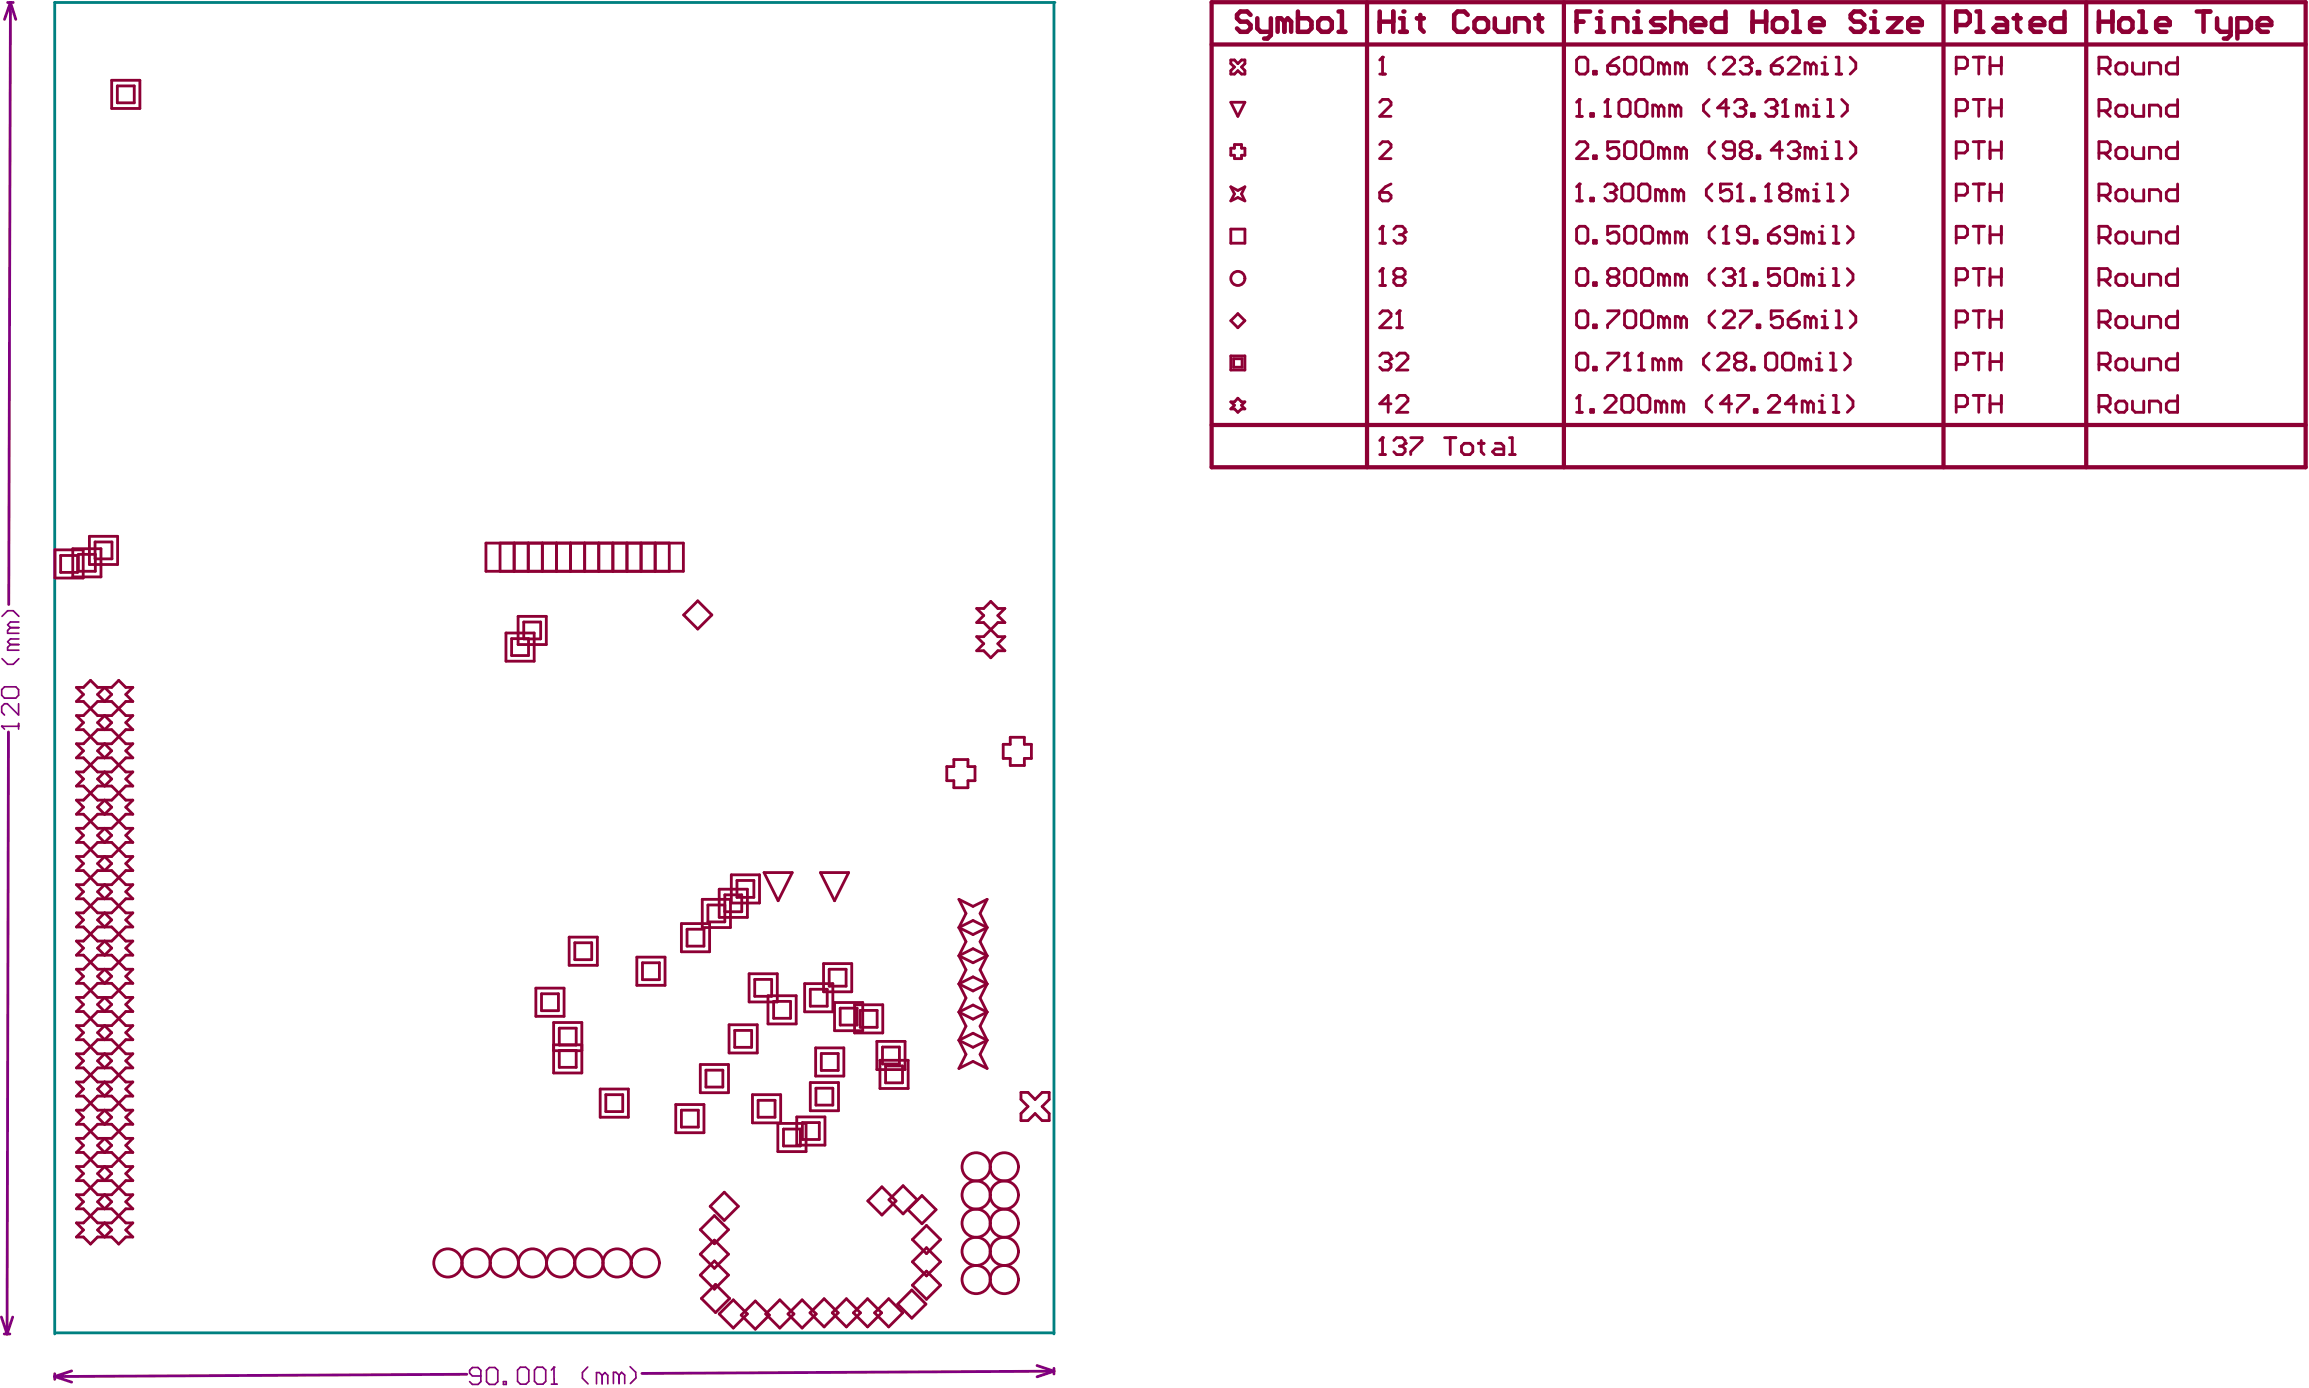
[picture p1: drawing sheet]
<svg xmlns="http://www.w3.org/2000/svg" width="693mm" height="416mm" viewBox="0 0 693 416" stroke-linecap="round" stroke-linejoin="round" font-family="sans-serif">
<circle cx="316.1" cy=".7" r=".42" fill="#008080"/>
<path d="M16.7 399.7h299.4M16.4 400.1v-399.4h299.7v399.4" fill="none" stroke="#008080" stroke-width=".85"/>
<g fill="none" stroke="#800080" stroke-width=".85">
<path d="M2.3 .7h1.7M3.1 .7l-1.7 5.1M3.1 .7l1.6 5.1M3.1 .7l-.5 180.6M2.5 219.5l-.4 180.6M.4 395l1.7 5.1M3.8 395l-1.7 5.1M1.3 400.1h1.7M16.4 412v1.7M16.4 412.8l5.1 1.7M21.5 411.1l-5.1 1.7M140 412.2l-123.6 .6"/>
<path d="M311 409.5l5.1 1.7M316.1 410.4v1.7M316.1 411.2l-5.1 1.7M316.1 411.2l-123.6 .7"/>
</g>
<path d="M.5 217.8h5.1M5.6 217v1.7" fill="none" stroke="#800080" stroke-width=".51"/>
<circle cx=".5" cy="217.8" r=".25" fill="#800080"/>
<g fill="none" stroke="#800080" stroke-width=".51">
<path d="M.6 197.5l1.7 1.7h1.7l1.7-1.7M.6 184.9l1.7-1.7h1.7l1.7 1.7M3.1 193.3l-.8 .9v.8h3.4M3.1 188.2l-.8 .9v.8h3.4M3.1 193.3h2.6M3.1 188.2h2.6M5.7 191.6h-2.6l-.8 .9 .8 .8M5.7 186.5h-2.6l-.8 .9 .8 .8M.5 217.8l.9 .9M.5 206.8l.9-.8h3.3l.9 .8v1.7l-.9 .9h-3.3l-.9-.9zM5.6 211.1v3.3l-3.4-3.3h-.8l-.9 .8v1.7l.9 .8M144.2 412.7h-2.5l-.9-.9v-.8l.9-.9h1.7l.8 .9v3.4l-.8 .8h-1.7l-.9-.8"/>
<path d="M145.9 411l.9-.9h1.6l.9 .9v3.4l-.9 .8h-1.6l-.9-.8zM151 414.4h.8v.8h-.8zM155.2 410.9l.9-.9h1.6l.9 .9v3.4l-.8 .8h-1.7l-.9-.8zM161.1 410h1.6l1 .9v3.4l-.9 .8h-1.7l-.8-.8v-3.4zM165.4 415.1h1.7M166.1 410l.1 5.1"/>
</g>
<circle cx="166.1" cy="410" r=".25" fill="#800080"/>
<path d="M166.1 410l-.7 .9M176.3 410l-1.6 1.7v1.6l1.7 1.7M180.6 412.5l-.9-.8h-.8v3.3M180.6 412.5v2.5M180.6 412.5l.8-.8 .9 .8v2.5M185.7 412.4l-1-.8h-.7v3.4M185.7 412.4v2.6M185.7 412.4l.7-.8 1 .8v2.6M189 409.9l1.7 1.7v1.7l-1.6 1.7" fill="none" stroke="#800080" stroke-width=".51"/>
<g fill="none" stroke="#8d0034" stroke-width=".85">
<path d="M369.1 18h1.1l1.1 1.1 1.1-1.1h1v1.1l-1 1 1 1.1v1h-1l-1.1-1-1.1 1h-1.1v-1l1.1-1.1-1.1-1zM414.6 17.1v5.1M33.5 24.1h8.5v8.4h-8.5zM35.2 25.8h5.1v5h-5.1zM369.1 30.7h4.3l-2.1 4.2zM413.8 22.2h1.7M413.8 30.7l.8-.9h1.7l.9 .9v.8l-3.4 3.4h3.4M369.1 44.4h1.1v-1h2.2v1h1v2.2h-1v1h-2.2v-1h-1.1zM369.1 56l2.2 1.1 2.1-1.1-1 2.1 1 2.2-2.1-1.1-2.2 1.1 1.1-2.2zM413.8 43.4l.8-.9h1.7l.9 .9v.8l-3.4 3.4h3.4M413.8 57.7h2.5l.9 .9v.8l-.9 .9h-1.7l-.8-.9zM417.2 55.2l-1.7 .8-1.7 1.7"/>
<path d="M369.1 68.7h4.3v4.2h-4.3zM369.1 96.2l2.2-2.1 2.1 2.1-2.1 2.1zM369.1 106.7h4.3v4.3h-4.3zM370 107.6h2.5v2.5h-2.5zM369.1 120.5h1.1l1.1-1.1 1.1 1.1h1l-1 1 1 1.1h-1l-1.1 1.1-1.1-1.1h-1.1l1.1-1.1zM16.5 164.9h8.5v8.5h-8.5zM18.2 166.6h5.1v5.1h-5.1zM21.8 164.6h8.5v8.4h-8.5zM23.5 166.3h5.1v5h-5.1zM26.8 160.8h8.5v8.5h-8.5zM28.5 162.5h5.1v5.1h-5.1zM145.7 162.9h59.3v8.4h-59.3z"/>
<path d="M150 162.9v8.4M154.2 162.9v8.4M158.4 162.9v8.4M162.7 162.9v8.4M166.9 162.9v8.4M171.1 162.9v8.4M175.3 162.9v8.4M179.6 162.9v8.4M183.8 162.9v8.4M188 162.9v8.4M192.3 162.9v8.4M196.5 162.9v8.4"/>
<path d="M200.7 162.9v8.4M151.7 189.8h8.5v8.5h-8.5zM153.4 191.5h5.1v5.1h-5.1zM155.4 184.9h8.4v8.4h-8.4zM157.1 186.5h5.1v5.1h-5.1zM205 184.4l4.3-4.2 4.2 4.2-4.2 4.3zM292.9 182.5l2.1 2.1-2.1 2.1h2.1l4.3 4.2h2.1l-2.1 2.2 2.1 2.1h-2.1l-2.1 2.1-2.2-2.1h-2.1l2.1-2.1-2.1-2.2h2.1l4.3-4.2h2.1l-2.1-2.1 2.1-2.1h-2.1l-2.1-2.1-2.2 2.1zM22.9 214.6h2.1l4.3-4.2h4.2l4.2 4.2h2.1l-2.1 2.1 2.1 2.1h-2.1l-4.2 4.3h-4.2l-4.3-4.3h-2.1l2.1-2.1zM22.9 206.2h2.1l2.2-2.2 2.1 2.2h4.2l2.1-2.2 2.1 2.2h2.1l-2.1 2.1 2.1 2.1h-2.1l-4.2 4.2h-4.2l-4.3-4.2h-2.1l2.1-2.1zM29.3 208.3l2.1-2.1 2.1 2.1-2.1 2.1zM29.3 216.7l2.1-2.1 2.1 2.1-2.1 2.1zM22.9 240h2.1l4.3-4.3h4.2l4.2 4.3h2.1l-2.1 2.1 2.1 2.1h-2.1l-4.2 4.2h-4.2l-4.3-4.2h-2.1l2.1-2.1z"/>
<path d="M22.9 231.5h2.1l4.3-4.2h4.2l4.2 4.2h2.1l-2.1 2.1 2.1 2.1h-2.1l-4.2 4.3h-4.2l-4.3-4.3h-2.1l2.1-2.1zM22.9 223.1h2.1l4.3-4.3h4.2l4.2 4.3h2.1l-2.1 2.1 2.1 2.1h-2.1l-4.2 4.2h-4.2l-4.3-4.2h-2.1l2.1-2.1zM29.3 233.6l2.1-2.1 2.1 2.1-2.1 2.1zM29.3 225.2l2.1-2.1 2.1 2.1-2.1 2.1zM284 229.9h2.1v-2.1h4.2v2.1h2.1v4.2h-2.1v2.2h-4.2v-2.2h-2.1zM300.9 223.2h2.1v-2.1h4.2v2.1h2.1v4.3h-2.1v2.1h-4.2v-2.1h-2.1zM22.9 256.9h2.1l4.3-4.2h4.2l4.2 4.2h2.1l-2.1 2.1 2.1 2.1h-2.1l-4.2 4.2h-4.2l-4.3-4.2h-2.1l2.1-2.1zM22.9 248.4h2.1l4.3-4.2h4.2l4.2 4.2h2.1l-2.1 2.1 2.1 2.2h-2.1l-4.2 4.2h-4.2l-4.3-4.2h-2.1l2.1-2.2zM29.3 259l2.1-2.1 2.1 2.1-2.1 2.1zM29.3 242.1l2.1-2.1 2.1 2.1-2.1 2.1zM29.3 250.5l2.1-2.1 2.1 2.1-2.1 2.2zM22.9 273.8h2.1l4.3-4.2h4.2l4.2 4.2h2.1l-2.1 2.1 2.1 2.1h-2.1l-4.2 4.2h-4.2l-4.3-4.2h-2.1l2.1-2.1z"/>
<path d="M22.9 265.3h2.1l4.3-4.2h4.2l4.2 4.2h2.1l-2.1 2.1 2.1 2.2h-2.1l-4.2 4.2h-4.2l-4.3-4.2h-2.1l2.1-2.2zM29.3 275.9l2.1-2.1 2.1 2.1-2.1 2.1zM29.3 267.4l2.1-2.1 2.1 2.1-2.1 2.2zM204.4 277h8.4v8.4h-8.4zM206.1 278.7h5v5.1h-5zM210.6 269.7h8.5v8.5h-8.5zM215.7 266.7h8.5v8.4h-8.5zM217.4 271.4h-5.1v5.1h5.1v-8.1h5.1v5h-5.1M219.3 262.4h8.5v8.4h-8.5zM221 264.1h5.1v5h-5.1zM229.1 261.7h8.5l-4.2 8.4zM246.1 261.7h8.4l-4.2 8.4z"/>
<path d="M287.6 278.2l2.1-4.2-2.1-4.3 4.2 2.1 4.3-2.1-2.2 4.3 2.2 4.2M287.6 278.2l2.1 4.2-2.1 4.2M287.6 278.2l4.2 2.1 4.3-2.1M287.6 278.2l4.2-2.1 4.3 2.1M296.1 278.2l-2.2 4.2 2.2 4.2M22.9 299.1h2.1l4.3-4.2h4.2l4.2 4.2h2.1l-2.1 2.2 2.1 2.1h-2.1l-4.2 4.2h-4.2l-4.3-4.2h-2.1l2.1-2.1zM22.9 290.7h2.1l4.3-4.2h4.2l4.2 4.2h2.1l-2.1 2.1 2.1 2.1h-2.1l-4.2 4.2h-4.2l-4.3-4.2h-2.1l2.1-2.1zM22.9 282.2h2.1l4.3-4.2h4.2l4.2 4.2h2.1l-2.1 2.2 2.1 2.1h-2.1l-4.2 4.2h-4.2l-4.3-4.2h-2.1l2.1-2.1zM29.3 292.8l2.1-2.1 2.1 2.1-2.1 2.1zM29.3 284.4l2.1-2.2 2.1 2.2-2.1 2.1zM160.7 296.4h8.5v8.4h-8.5zM162.4 298h5.1v5.1h-5.1z"/>
<path d="M170.7 281.1h8.5v8.4h-8.5zM172.4 282.7h5.1v5.1h-5.1zM191 287.1h8.5v8.4h-8.5zM192.7 288.7h5.1v5.1h-5.1zM224.7 292h8.4v8.5h-8.4zM226.4 293.7h5v5.1h-5zM230.3 298.6h8.5v8.5h-8.5zM241.3 295h8.5v8.5h-8.5zM243 296.7h5.1v5.1h-5.1zM247 289h8.5v8.5h-8.5zM248.7 290.7h5.1v5.1h-5.1zM287.6 286.6l4.2-2.1 4.3 2.1"/>
<path d="M287.6 295.1l2.1 4.2-2.1 4.2M287.6 286.6l2.1 4.3-2.1 4.2M287.6 295.1l4.2 2.1 4.3-2.1M287.6 295.1l4.2-2.1 4.3 2.1M287.6 286.6l4.2 2.1 4.3-2.1M296.1 286.6l-2.2 4.3 2.2 4.2M296.1 295.1l-2.2 4.2 2.2 4.2M22.9 316.1h2.1l4.3-4.3h4.2l4.2 4.3h2.1l-2.1 2.1 2.1 2.1h-2.1l-4.2 4.2h-4.2l-4.3-4.2h-2.1l2.1-2.1zM22.9 307.6h2.1l4.3-4.2h4.2l4.2 4.2h2.1l-2.1 2.1 2.1 2.1h-2.1l-4.2 4.3h-4.2l-4.3-4.3h-2.1l2.1-2.1zM29.3 309.7l2.1-2.1 2.1 2.1-2.1 2.1zM29.3 301.3l2.1-2.2 2.1 2.2-2.1 2.1zM29.3 318.2l2.1-2.1 2.1 2.1-2.1 2.1z"/>
<path d="M166 306.7h8.5v15.1h-8.5zM166 315.1h8.5M166 313.3h8.5M167.7 308.4h5.1v5h-5.1zM167.7 315h5.1v5.1h-5.1zM210 319.3h8.5v8.4h-8.5zM218.7 307.3h8.4v8.5h-8.4zM220.3 309h5.1v5.1h-5.1zM232 300.3h5.1v5.1h-5.1zM244.6 314.3h8.5v8.4h-8.5zM246.3 316h5.1v5h-5.1zM250.3 300.7h8.5v8.4h-8.5z"/>
<path d="M252 302.4h5.1v5h-5.1zM256.3 301.3h8.5v8.5h-8.5zM258 303h5.1v5.1h-5.1zM263 312.3h8.4v8.5h-8.4zM263.9 318h8.5v8.4h-8.5zM264.7 314h5v5.1h-5zM265.6 319.7h5.1v5.1h-5.1zM287.6 312l2.1 4.2-2.1 4.2 4.2-2.1 4.3 2.1-2.2-4.2 2.2-4.2M287.6 303.5l2.1 4.3-2.1 4.2M287.6 312l4.2 2.1 4.3-2.1M287.6 312l4.2-2.1 4.3 2.1M287.6 303.5l4.2 2.2 4.3-2.2"/>
<path d="M287.6 303.5l4.2-2.1 4.3 2.1M296.1 303.5l-2.2 4.3 2.2 4.2M22.9 333h2.1l4.3-4.3h4.2l4.2 4.3h2.1l-2.1 2.1 2.1 2.1h-2.1l-4.2 4.2h-4.2l-4.3-4.2h-2.1l2.1-2.1zM22.9 324.5h2.1l4.3-4.2h4.2l4.2 4.2h2.1l-2.1 2.1 2.1 2.1h-2.1l-4.2 4.3h-4.2l-4.3-4.3h-2.1l2.1-2.1zM29.3 335.1l2.1-2.1 2.1 2.1-2.1 2.1zM29.3 326.6l2.1-2.1 2.1 2.1-2.1 2.1zM180 326.6h8.5v8.5h-8.5zM181.7 328.3h5.1v5.1h-5.1zM202.7 331.3h8.4v8.4h-8.4zM204.4 333h5v5h-5zM211.7 321h5.1v5h-5.1zM225.7 328.3h8.4v8.5h-8.4z"/>
<path d="M227.4 330h5v5.1h-5zM233.3 336.9h8.4v8.5h-8.4zM235 338.6h5.1v5.1h-5.1zM239 335h8.4v8.4h-8.4zM240.6 336.7h5.1v5h-5.1zM243 324.7h8.5v8.4h-8.5zM244.7 326.4h5.1v5h-5.1zM306.2 327.6h2.1l2.1 2.1 2.1-2.1h2.2v2.1l-2.2 2.2 2.2 2.1v2.1h-2.2l-2.1-2.1-2.1 2.1h-2.1v-2.1l2.1-2.1-2.1-2.2zM22.9 358.3h2.1l4.3-4.2h4.2l4.2 4.2h2.1l-2.1 2.1 2.1 2.1h-2.1l-4.2 4.3h-4.2l-4.3-4.3h-2.1l2.1-2.1zM22.9 349.9h2.1l4.3-4.3h4.2l4.2 4.3h2.1l-2.1 2.1 2.1 2.1h-2.1l-4.2 4.2h-4.2l-4.3-4.2h-2.1l2.1-2.1zM22.9 341.4h2.1l4.3-4.2h4.2l4.2 4.2h2.1l-2.1 2.1 2.1 2.1h-2.1l-4.2 4.3h-4.2l-4.3-4.3h-2.1l2.1-2.1zM29.3 343.5l2.1-2.1 2.1 2.1-2.1 2.1z"/>
<path d="M29.3 352l2.1-2.1 2.1 2.1-2.1 2.1zM266.6 359.8l4.2-4.2 4.3 4.2-4.3 4.3zM22.9 366.8h2.1l4.3-4.3h4.2l4.2 4.3h2.1l-2.1 2.1 2.1 2.1h-2.1l-2.1 2.1-2.1-2.1h-4.2l-2.1 2.1-2.2-2.1h-2.1l2.1-2.1zM29.3 368.9l2.1-2.1 2.1 2.1-2.1 2.1zM29.3 360.4l2.1-2.1 2.1 2.1-2.1 2.1zM210 368.8l4.3-4.2 4.2 4.2-4.2 4.2zM210 376.2l4.3-4.3 4.2 4.3-4.2 4.2zM213 361.8l4.2-4.2 4.2 4.2-4.2 4.2zM260.3 360.2l4.2-4.3 4.2 4.3-4.2 4.2zM272.3 362.8l4.2-4.2 4.2 4.2-4.2 4.2zM273.6 378.4l4.3-4.2 4.2 4.2-4.2 4.3zM273.6 371.8l4.3-4.3 4.2 4.3-4.2 4.2z"/>
<path d="M210 382.4l4.3-4.2 4.2 4.2-4.2 4.2zM210.4 389.4l4.2-4.2 4.2 4.2-4.2 4.3zM215.7 394.1l4.2-4.3 4.3 4.3-4.3 4.2zM222.3 394.4l4.2-4.2 4.3 4.2-4.3 4.2zM229.7 394.1l4.2-4.3 4.2 4.3-4.2 4.2zM236.3 394.1l4.3-4.3 4.2 4.3-4.2 4.2zM242.9 393.7l4.3-4.2 4.2 4.2-4.2 4.3zM249.6 393.7l4.2-4.2 4.3 4.2-4.3 4.3zM256 393.7l4.2-4.2 4.2 4.2-4.2 4.3zM262.3 393.7l4.2-4.2 4.3 4.2-4.3 4.3zM269.2 391.1l4.3-4.2 4.2 4.2-4.2 4.2zM273.6 385.5l4.3-4.3 4.2 4.3-4.2 4.2z"/>
</g>
<path d="M363.4 .7h328.1v139.4h-328.1zM363.4 13.3h328.1M410 .7v139.4M469 .7v139.4M582.9 .7v139.4M625.7 .7v139.4M363.4 127.5h328.1" fill="none" stroke="#8d0034" stroke-width="1.3"/>
<circle cx="414.6" cy="17.1" r=".42" fill="#8d0034"/>
<path d="M414.6 17.1l-.8 .9M413.8 94.1l.8-.9h1.7l.9 .9v.8l-3.4 3.4h3.4M418.9 98.3h1.7M419.7 93.2v5.1" fill="none" stroke="#8d0034" stroke-width=".85"/>
<circle cx="419.7" cy="93.2" r=".42" fill="#8d0034"/>
<path d="M413.8 85.6h1.7M414.6 80.5v5.1M419.7 93.2l-.8 .9" fill="none" stroke="#8d0034" stroke-width=".85"/>
<circle cx="414.6" cy="80.5" r=".42" fill="#8d0034"/>
<path d="M413.8 72.9h1.7M414.6 67.9v5M414.6 80.5l-.8 .9M418.9 83.1l-.9-.9v-.8l.9-.9h1.7l.8 .9v.8l-.8 .9M418.9 83.1l-.9 .8v.9l.9 .8h1.7l.8-.8v-.9l-.8-.8M418.9 83.1h1.7" fill="none" stroke="#8d0034" stroke-width=".85"/>
<circle cx="414.6" cy="67.9" r=".42" fill="#8d0034"/>
<path d="M414.6 67.9l-.8 .8M418 68.7l.9-.8h1.7l.8 .8v.9" fill="none" stroke="#8d0034" stroke-width=".85"/>
<circle cx="421.4" cy="69.6" r=".42" fill="#8d0034"/>
<g fill="none" stroke="#8d0034" stroke-width=".85">
<path d="M591.8 17.1h3.4M593.5 17.1v5.1M596.8 17.1v5.1M596.8 19.7h3.4M600.2 17.1v5.1M586.7 20.5h2.5l.9-.8v-1.7l-.9-.9h-2.5v5.1M586.7 33.2h2.5l.9-.8v-1.7l-.9-.9h-2.5v5.1M591.8 29.8h3.4M593.5 29.8v5.1M596.8 29.8v5.1M596.8 32.4h3.4M600.2 29.8v5.1"/>
<path d="M586.7 45.9h2.5l.9-.9v-1.6l-.9-.9h-2.5v5.1M586.7 58.6h2.5l.9-.9v-1.7l-.9-.8h-2.5v5.1M591.8 55.2h3.4M591.8 42.5h3.4M593.5 42.5v5.1M593.5 55.2v5.1M596.8 42.5v5.1M596.8 55.2v5.1M596.8 57.7h3.4M596.8 45h3.4M600.2 42.5v5.1M600.2 55.2v5.1"/>
<path d="M419.7 70.4h.9M420.6 70.4l.8 .8v.9l-.8 .8h-1.7l-.9-.8M421.4 69.6l-.8 .8M586.7 71.2h2.5l.9-.8v-1.7l-.9-.8h-2.5v5M591.8 67.9h3.4M593.5 67.9v5M596.8 70.4h3.4M596.8 67.9v5M600.2 67.9v5M586.7 83.9h2.5l.9-.8v-1.7l-.9-.9h-2.5v5.1M586.7 96.6h2.5l.9-.8v-1.7l-.9-.9h-2.5v5.1M591.8 93.2h3.4"/>
<path d="M591.8 80.5h3.4M593.5 80.5v5.1M593.5 93.2v5.1M596.8 80.5v5.1M596.8 93.2v5.1M596.8 95.8h3.4M596.8 83.1h3.4M600.2 80.5v5.1M600.2 93.2v5.1M586.7 109.3h2.5l.9-.9v-1.7l-.9-.8h-2.5v5.1M591.8 118.6h3.4M591.8 105.9h3.4"/>
<path d="M593.5 105.9v5.1M593.5 118.6v5.1M596.8 105.9v5.1M596.8 118.6v5.1M596.8 108.4h3.4M600.2 105.9v5.1M600.2 118.6v5.1M413.8 136.3h1.7M414.6 131.3v5M586.7 122h2.5l.9-.9v-1.7l-.9-.8h-2.5v5.1M596.8 121.1h3.4"/>
</g>
<circle cx="414.6" cy="131.3" r=".42" fill="#8d0034"/>
<path d="M414.6 131.3l-.8 .8M418 132.1l.9-.8h1.7l.8 .8v.9" fill="none" stroke="#8d0034" stroke-width=".85"/>
<circle cx="421.4" cy="133" r=".42" fill="#8d0034"/>
<g fill="none" stroke="#8d0034" stroke-width=".85">
<path d="M413.8 106.7l.8-.8h1.7l.9 .8v.9M418.9 119.4l.8-.8h1.7l.9 .8v.9l-3.4 3.4h3.4M417.2 121.1h-3.4l2.5-2.5v5.1M419.7 133.8h.9M420.6 133.8l.8 .8v.9l-.8 .8h-1.7l-.9-.8M421.4 133l-.8 .8M423.1 131.3h3.4v.8l-3.4 3.4v.8M433.3 131.3h3.3M434.9 131.3v5M438.3 133.8l.9-.8h1.7l.8 .8v1.7l-.8 .8h-1.7l-.9-.8zM443.4 133h1.7M444.2 132.1v3.4l.9 .8"/>
<path d="M448.5 133h1.7l.8 .8v2.5h-2.5l-.9-.8 .9-.9h2.5M452.7 136.3h1.7M452.7 131.3h.9v5"/>
</g>
<circle cx="417.2" cy="107.6" r=".42" fill="#8d0034"/>
<path d="M415.5 108.4h.8M416.3 108.4l.9 .9v.8l-.9 .9h-1.7l-.8-.9M417.2 107.6l-.9 .8M418.9 106.7l.8-.8h1.7l.9 .8v.9l-3.4 3.4h3.4" fill="none" stroke="#8d0034" stroke-width=".85"/>
<path d="M413.8 3.5v6M413.8 6.5h4.1M417.9 3.5v6M419.9 9.5h2M419.9 5.5h1v4" fill="none" stroke="#8d0034" stroke-width="1.4"/>
<circle cx="420.9" cy="3.5" r=".68" fill="#8d0034"/>
<g fill="none" stroke="#8d0034" stroke-width="1.4">
<path d="M375.1 4.5l-1.1-1h-2l-1 1v1l1 1h2l1.1 1v1l-1.1 1h-2l-1-1M377.1 5.5v3l1 1h3M381.1 5.5v5.1l-1 1h-1M385.2 6.5l-1-1h-1v4M385.2 6.5l1-1 1 1v3M385.2 6.5v3M389.3 3.5v6h3l1-1v-2l-1-1h-3M395.4 6.5l1-1h2l1 1v2l-1 1h-2l-1-1zM401.4 3.5h1.1v6M401.4 9.5h2.1M425 5.5h2M426 4.5v4l1 1"/>
<path d="M440.2 4.5l-1-1h-2.1l-1 1v4l1 1h2.1l1-1M442.2 6.5l1-1h2.1l1 1v2l-1 1h-2.1l-1-1zM448.3 5.5v3l1 1h3.1v-4M454.4 9.5v-4h3l1.1 1v3M460.5 5.5h2M461.5 4.5v4l1 1M629.5 3.5v6M629.5 6.5h4.1M633.6 3.5v6M635.6 6.5l1-1h1.9l1.1 1v2l-1.1 1h-1.9l-1-1zM641.6 3.5h1v6M641.6 9.5h2"/>
<path d="M646.7 7.5h4v-1l-1-1h-2l-1 1v2l1 1h2M658.8 3.5h4.1M660.9 3.5v6M664.9 5.5v3l1.1 1h3M669 5.5v5.1l-1 1h-1M671 9.5h3.1l1-1v-2l-1-1h-3.1v6.1M677.1 7.5h4.1v-1l-1-1h-2.1l-1 1v2l1 1h2.1"/>
</g>
<g fill="none" stroke="#8d0034" stroke-width=".85">
<path d="M634.6 19.7l.8-.9h1.7l.8 .9v1.7l-.8 .8h-1.7l-.8-.8zM639.6 18.8v2.6l.8 .8h2.5v-3.4M653.1 17.1v5.1h-2.5l-.9-.8v-1.7l.9-.9h2.5M629.5 20.5h2.5l.9-.8v-1.7l-.9-.9h-2.5v5.1M629.5 33.2h2.5l.9-.8v-1.7l-.9-.9h-2.5v5.1M631.2 33.2l1.7 1.7M631.2 20.5l1.7 1.7M634.6 32.4l.8-.9h1.7l.8 .9v1.7l-.8 .8h-1.7l-.8-.8zM639.6 31.5v2.6l.8 .8h2.5v-3.4M644.6 22.2v-3.4h2.6l.8 .9v2.5M644.6 34.9v-3.4h2.6l.8 .9v2.5M653.1 29.8v5.1h-2.5l-.9-.8v-1.7l.9-.9h2.5"/>
<path d="M629.5 45.9h2.5l.9-.9v-1.6l-.9-.9h-2.5v5.1M629.5 58.6h2.5l.9-.9v-1.7l-.9-.8h-2.5v5.1M631.2 58.6l1.7 1.7M631.2 45.9l1.7 1.7M634.6 45l.8-.8h1.7l.8 .8v1.7l-.8 .9h-1.7l-.8-.9zM634.6 57.7l.8-.8h1.7l.8 .8v1.7l-.8 .9h-1.7l-.8-.9zM639.6 44.2v2.5l.8 .9h2.5v-3.4M639.6 56.9v2.5l.8 .9h2.5v-3.4M644.6 47.6v-3.4h2.6l.8 .8v2.6M653.1 42.5v5.1h-2.5l-.9-.9v-1.7l.9-.8h2.5M653.1 55.2v5.1h-2.5l-.9-.9v-1.7l.9-.8h2.5M629.5 71.2h2.5l.9-.8v-1.7l-.9-.8h-2.5v5"/>
<path d="M631.2 71.2l1.7 1.7M634.6 70.4l.8-.8h1.7l.8 .8v1.7l-.8 .8h-1.7l-.8-.8zM639.6 69.6v2.5l.8 .8h2.5v-3.3M644.6 60.3v-3.4h2.6l.8 .8v2.6M644.6 72.9v-3.3h2.6l.8 .8v2.5M653.1 67.9v5h-2.5l-.9-.8v-1.7l.9-.8h2.5M629.5 83.9h2.5l.9-.8v-1.7l-.9-.9h-2.5v5.1M629.5 96.6h2.5l.9-.8v-1.7l-.9-.9h-2.5v5.1M631.2 96.6l1.7 1.7M631.2 83.9l1.7 1.7M634.6 83.1l.8-.9h1.7l.8 .9v1.7l-.8 .8h-1.7l-.8-.8zM634.6 95.8l.8-.9h1.7l.8 .9v1.7l-.8 .8h-1.7l-.8-.8z"/>
<path d="M639.6 82.2v2.6l.8 .8h2.5v-3.4M639.6 94.9v2.6l.8 .8h2.5v-3.4M644.6 85.6v-3.4h2.6l.8 .9v2.5M644.6 98.3v-3.4h2.6l.8 .9v2.5M653.1 80.5v5.1h-2.5l-.9-.8v-1.7l.9-.9h2.5M653.1 93.2v5.1h-2.5l-.9-.8v-1.7l.9-.9h2.5M473.7 118.6v5.1M629.5 109.3h2.5l.9-.9v-1.7l-.9-.8h-2.5v5.1M631.2 109.3l1.7 1.7M634.6 108.4l.8-.8h1.7l.8 .8v1.7l-.8 .9h-1.7l-.8-.9zM639.6 107.6v2.5l.8 .9h2.5v-3.4M644.6 111v-3.4h2.6l.8 .8v2.6"/>
<path d="M653.1 118.6v5.1h-2.5l-.9-.9v-1.7l.9-.8h2.5M653.1 105.9v5.1h-2.5l-.9-.9v-1.7l.9-.8h2.5M472.8 123.7h1.7M629.5 122h2.5l.9-.9v-1.7l-.9-.8h-2.5v5.1M631.2 122l1.7 1.7M634.6 121.1l.8-.8h1.7l.8 .8v1.7l-.8 .9h-1.7l-.8-.9zM639.6 120.3v2.5l.8 .9h2.5v-3.4M644.6 123.7v-3.4h2.6l.8 .8v2.6"/>
</g>
<circle cx="473.7" cy="118.6" r=".42" fill="#8d0034"/>
<g fill="none" stroke="#8d0034" stroke-width=".85">
<path d="M473.7 118.6l-.9 .8M481.3 119.4l.8-.8h1.7l.9 .8v.9l-3.4 3.4h3.4M486.4 119.4l.8-.8h1.7l.9 .8v3.4l-.9 .9h-1.7l-.8-.9zM491.4 119.4l.9-.8h1.7l.8 .8v3.4l-.8 .9h-1.7l-.9-.9zM513.4 118.6l-1.7 1.7v1.7l1.7 1.7M521.1 118.6h3.3v.8l-3.3 3.4v.9M530.4 119.4l.8-.8h1.7l.8 .8v.9l-3.3 3.4h3.3M477.1 122.8h.8v.9h-.8zM498.2 121.1l-.8-.8h-.9v3.4M498.2 121.1v2.6M498.2 121.1l.9-.8 .8 .8v2.6M503.3 121.1l-.9-.8h-.8v3.4"/>
<path d="M503.3 121.1v2.6M503.3 121.1l.8-.8 .9 .8v2.6M519.4 121.1h-3.4l2.5-2.5v5.1M526.1 122.8h.9v.9h-.9zM538.8 121.1h-3.4l2.6-2.5v5.1M542.2 121.1l-.8-.8h-.9v3.4M542.2 121.1v2.6M542.2 121.1l.8-.8 .9 .8v2.6M545.6 123.7h1.7M545.6 120.3h.8v3.4"/>
</g>
<circle cx="546.4" cy="118.6" r=".42" fill="#8d0034"/>
<path d="M472.8 106.7l.9-.8h1.7l.8 .8v3.4l-.8 .9h-1.7l-.9-.9zM477.9 110.1h.9v.9h-.9zM482.1 105.9h3.4v.8l-3.4 3.4v.9M487.2 111h1.7M488.1 105.9v5.1M549.8 118.6h.9v5.1M554 118.6l1.7 1.7v1.7l-1.7 1.7M549.8 123.7h1.7" fill="none" stroke="#8d0034" stroke-width=".85"/>
<circle cx="488.1" cy="105.9" r=".42" fill="#8d0034"/>
<path d="M488.1 105.9l-.9 .8M491.4 111h1.7M492.3 105.9v5.1" fill="none" stroke="#8d0034" stroke-width=".85"/>
<circle cx="492.3" cy="105.9" r=".42" fill="#8d0034"/>
<g fill="none" stroke="#8d0034" stroke-width=".85">
<path d="M492.3 105.9l-.9 .8M497.4 108.4l-.9-.8h-.8v3.4M497.4 108.4v2.6M497.4 108.4l.8-.8 .9 .8v2.6M502.4 108.4l-.8-.8h-.8v3.4M502.4 108.4v2.6M502.4 108.4l.9-.8 .8 .8v2.6M512.6 105.9l-1.7 1.7v1.7l1.7 1.7M515.1 106.7l.9-.8h1.7l.8 .8v.9l-3.4 3.4h3.4M521.1 108.4l-.9 .9v.8l.9 .9h1.6l.9-.9v-.8l-.9-.9M521.1 108.4l-.9-.8v-.9l.9-.8h1.6l.9 .8v.9l-.9 .8M521.1 108.4h1.6"/>
<path d="M525.3 110.1h.8v.9h-.8zM529.5 106.7l.9-.8h1.7l.8 .8v3.4l-.8 .9h-1.7l-.9-.9zM534.6 106.7l.8-.8h1.7l.9 .8v3.4l-.9 .9h-1.7l-.8-.9zM541.4 108.4l-.9-.8h-.8v3.4M541.4 108.4v2.6M541.4 108.4l.8-.8 .8 .8v2.6M544.7 107.6h.9v3.4M544.7 111h1.7"/>
</g>
<circle cx="545.6" cy="105.9" r=".42" fill="#8d0034"/>
<g fill="none" stroke="#8d0034" stroke-width=".85">
<path d="M472.8 94.1l.9-.9h1.7l.8 .9v3.4l-.8 .8h-1.7l-.9-.8zM477.9 97.5h.9v.8h-.9zM482.1 93.2h3.4v.9l-3.4 3.4v.8M487.2 94.1l.9-.9h1.7l.8 .9v3.4l-.8 .8h-1.7l-.9-.8zM492.3 94.1l.8-.9h1.7l.9 .9v3.4l-.9 .8h-1.7l-.8-.8zM499.1 95.8l-.9-.9h-.8v3.4M499.1 95.8v2.5M499.1 95.8l.8-.9 .9 .9v2.5M504.1 95.8l-.8-.9h-.9v3.4M504.1 95.8v2.5M504.1 95.8l.9-.9 .8 .9v2.5M514.3 93.2l-1.7 1.7v1.7l1.7 1.7"/>
<path d="M516.8 94.1l.9-.9h1.7l.8 .9v.8l-3.4 3.4h3.4M521.9 93.2h3.4v.9l-3.4 3.4v.8M527 97.5h.8v.8h-.8zM534.6 93.2h-3.4v2.6l1.7-.9h.8l.9 .9v1.7l-.9 .8h-1.6l-.9-.8M536.3 95.8h2.5l.9 .8v.9l-.9 .8h-1.7l-.8-.8zM539.7 93.2l-1.7 .9-1.7 1.7M543 95.8l-.8-.9h-.8v3.4M543 95.8v2.5M543 95.8l.9-.9 .8 .9v2.5M546.4 98.3h1.7M546.4 94.9h.9v3.4M549 111h1.7"/>
<path d="M549 105.9h.8v5.1M553.2 105.9l1.7 1.7v1.7l-1.7 1.7"/>
</g>
<circle cx="547.3" cy="93.2" r=".42" fill="#8d0034"/>
<g fill="none" stroke="#8d0034" stroke-width=".85">
<path d="M472.8 81.4l.9-.9h1.7l.8 .9v3.4l-.8 .8h-1.7l-.9-.8zM477.9 84.8h.9v.8h-.9zM483 83.1l-.9-.9v-.8l.9-.9h1.7l.8 .9v.8l-.8 .9M483 83.1l-.9 .8v.9l.9 .8h1.7l.8-.8v-.9l-.8-.8M483 83.1h1.7M487.2 81.4l.9-.9h1.7l.8 .9v3.4l-.8 .8h-1.7l-.9-.8zM492.3 81.4l.8-.9h1.7l.9 .9v3.4l-.9 .8h-1.7l-.8-.8zM499.1 83.1l-.9-.9h-.8v3.4M499.1 83.1v2.5M499.1 83.1l.8-.9 .9 .9v2.5M504.1 83.1l-.8-.9h-.9v3.4M504.1 83.1v2.5"/>
<path d="M504.1 83.1l.9-.9 .8 .9v2.5M514.3 80.5l-1.7 1.7v1.7l1.7 1.7M516.8 81.4l.9-.9h1.7l.8 .9v.8M550.7 98.3h1.7M550.7 93.2h.8v5.1M554.9 93.2l1.7 1.7v1.7l-1.7 1.7"/>
</g>
<circle cx="520.2" cy="82.2" r=".42" fill="#8d0034"/>
<path d="M518.5 83.1h.9M519.4 83.1l.8 .8v.9l-.8 .8h-1.7l-.9-.8M520.2 82.2l-.8 .9M521.9 85.6h1.7M522.7 80.5v5.1" fill="none" stroke="#8d0034" stroke-width=".85"/>
<circle cx="522.7" cy="80.5" r=".42" fill="#8d0034"/>
<path d="M522.7 80.5l-.8 .9M526.1 84.8h.9v.8h-.9zM533.7 80.5h-3.3v2.6l1.7-.9h.8l.8 .9v1.7l-.8 .8h-1.7l-.8-.8M535.4 81.4l.9-.9h1.7l.8 .9v3.4l-.8 .8h-1.7l-.9-.8zM542.2 83.1l-.8-.9h-.9v3.4M542.2 83.1v2.5M542.2 83.1l.8-.9 .9 .9v2.5M545.6 85.6h1.7M545.6 82.2h.8v3.4" fill="none" stroke="#8d0034" stroke-width=".85"/>
<circle cx="546.4" cy="80.5" r=".42" fill="#8d0034"/>
<g fill="none" stroke="#8d0034" stroke-width=".85">
<path d="M472.8 68.7l.9-.8h1.7l.8 .8v3.4l-.8 .8h-1.7l-.9-.8zM477.9 72.1h.9v.8h-.9zM485.5 67.9h-3.4v2.5l1.7-.8h.9l.8 .8v1.7l-.8 .8h-1.7l-.9-.8M487.2 68.7l.9-.8h1.7l.8 .8v3.4l-.8 .8h-1.7l-.9-.8zM492.3 68.7l.8-.8h1.7l.9 .8v3.4l-.9 .8h-1.7l-.8-.8zM499.1 70.4l-.9-.8h-.8v3.3M499.1 70.4v2.5M499.1 70.4l.8-.8 .9 .8v2.5M504.1 70.4l-.8-.8h-.9v3.3M504.1 70.4v2.5M504.1 70.4l.9-.8 .8 .8v2.5M514.3 67.9l-1.7 1.7v1.6l1.7 1.7"/>
<path d="M516.8 72.9h1.7M517.7 67.9v5M549.8 85.6h1.7M549.8 80.5h.9v5.1M554 80.5l1.7 1.7v1.7l-1.7 1.7"/>
</g>
<circle cx="517.7" cy="67.9" r=".42" fill="#8d0034"/>
<path d="M517.7 67.9l-.9 .8M524.4 70.4h-2.5l-.8-.8v-.9l.8-.8h1.7l.8 .8v3.4l-.8 .8h-1.7l-.8-.8M526.1 72.1h.9v.8h-.9zM530.4 70.4h2.5l.8 .8v.9l-.8 .8h-1.7l-.8-.8zM533.7 67.9l-1.6 .8-1.7 1.7M538.8 70.4h-2.5l-.9-.8v-.9l.9-.8h1.7l.8 .8v3.4l-.8 .8h-1.7l-.9-.8M542.2 70.4l-.8-.8h-.9v3.3M542.2 70.4v2.5M542.2 70.4l.8-.8 .9 .8v2.5M545.6 72.9h1.7M545.6 69.6h.8v3.3" fill="none" stroke="#8d0034" stroke-width=".85"/>
<circle cx="546.4" cy="67.9" r=".42" fill="#8d0034"/>
<path d="M473.7 55.2v5.1M472.8 60.3h1.7M549.8 72.9h1.7M549.8 67.9h.9v5M554 67.9l1.7 1.7v1.6l-1.7 1.7" fill="none" stroke="#8d0034" stroke-width=".85"/>
<circle cx="473.7" cy="55.2" r=".42" fill="#8d0034"/>
<path d="M473.7 55.2l-.9 .8M477.1 59.4h.8v.9h-.8zM481.3 56l.8-.8h1.7l.9 .8v.9" fill="none" stroke="#8d0034" stroke-width=".85"/>
<circle cx="484.7" cy="56.9" r=".42" fill="#8d0034"/>
<g fill="none" stroke="#8d0034" stroke-width=".85">
<path d="M483 57.7h.8M483.8 57.7l.9 .9v.8l-.9 .9h-1.7l-.8-.9M484.7 56.9l-.9 .8M486.4 56l.8-.8h1.7l.9 .8v3.4l-.9 .9h-1.7l-.8-.9zM491.4 56l.9-.8h1.7l.8 .8v3.4l-.8 .9h-1.7l-.9-.9zM498.2 57.7l-.8-.8h-.9v3.4M498.2 57.7v2.6M498.2 57.7l.9-.8 .8 .8v2.6M503.3 57.7l-.9-.8h-.8v3.4M503.3 57.7v2.6M503.3 57.7l.8-.8 .9 .8v2.6M513.4 55.2l-1.7 1.7v1.7l1.7 1.7"/>
<path d="M519.4 55.2h-3.4v2.5l1.7-.8h.8l.9 .8v1.7l-.9 .9h-1.7l-.8-.9M521.9 55.2v5.1M521.1 60.3h1.6"/>
</g>
<circle cx="521.9" cy="55.2" r=".42" fill="#8d0034"/>
<path d="M521.9 55.2l-.8 .8M525.3 59.4h.8v.9h-.8zM530.4 55.2v5.1M529.5 60.3h1.7" fill="none" stroke="#8d0034" stroke-width=".85"/>
<circle cx="530.4" cy="55.2" r=".42" fill="#8d0034"/>
<path d="M530.4 55.2l-.9 .8M534.6 57.7l-.9-.8v-.9l.9-.8h1.7l.8 .8v.9l-.8 .8M534.6 57.7l-.9 .9v.8l.9 .9h1.7l.8-.9v-.8l-.8-.9M534.6 57.7h1.7M540.5 57.7l-.8-.8h-.9v3.4M540.5 57.7v2.6M540.5 57.7l.9-.8 .8 .8v2.6M543.9 56.9h.8v3.4M543.9 60.3h1.7" fill="none" stroke="#8d0034" stroke-width=".85"/>
<circle cx="544.7" cy="55.2" r=".42" fill="#8d0034"/>
<path d="M472.8 34.9h1.7M473.7 29.8v5.1M548.1 55.2h.9v5.1M552.4 55.2l1.6 1.7v1.7l-1.6 1.7M548.1 60.3h1.7" fill="none" stroke="#8d0034" stroke-width=".85"/>
<circle cx="473.7" cy="29.8" r=".42" fill="#8d0034"/>
<path d="M473.7 29.8l-.9 .9M477.1 34.1h.8v.8h-.8zM481.3 34.9h1.7M482.1 29.8v5.1" fill="none" stroke="#8d0034" stroke-width=".85"/>
<circle cx="482.1" cy="29.8" r=".42" fill="#8d0034"/>
<path d="M482.1 29.8l-.8 .9M485.5 30.7l.9-.9h1.7l.8 .9v3.4l-.8 .8h-1.7l-.9-.8zM490.6 30.7l.8-.9h1.7l.9 .9v3.4l-.9 .8h-1.7l-.8-.8zM497.4 32.4l-.9-.9h-.8v3.4M497.4 32.4v2.5M497.4 32.4l.8-.9 .9 .9v2.5M502.4 32.4l-.8-.9h-.8v3.4M502.4 32.4v2.5M502.4 32.4l.9-.9 .8 .9v2.5M512.6 29.8l-1.7 1.7v1.7l1.7 1.7M518.5 32.4h-3.4l2.6-2.6v5.1M520.2 30.7l.9-.9h1.6l.9 .9v.8" fill="none" stroke="#8d0034" stroke-width=".85"/>
<circle cx="523.6" cy="31.5" r=".42" fill="#8d0034"/>
<path d="M521.9 32.4h.8M522.7 32.4l.9 .8v.9l-.9 .8h-1.6l-.9-.8M523.6 31.5l-.9 .9M525.3 34.1h.8v.8h-.8zM529.5 30.7l.9-.9h1.7l.8 .9v.8" fill="none" stroke="#8d0034" stroke-width=".85"/>
<circle cx="532.9" cy="31.5" r=".42" fill="#8d0034"/>
<path d="M531.2 32.4h.9M532.1 32.4l.8 .8v.9l-.8 .8h-1.7l-.9-.8M532.9 31.5l-.8 .9M534.6 34.9h1.7M535.4 29.8v5.1" fill="none" stroke="#8d0034" stroke-width=".85"/>
<circle cx="535.4" cy="29.8" r=".42" fill="#8d0034"/>
<path d="M535.4 29.8l-.8 .9M540.5 32.4l-.8-.9h-.9v3.4M540.5 32.4v2.5M540.5 32.4l.9-.9 .8 .9v2.5M543.9 31.5h.8v3.4M543.9 34.9h1.7" fill="none" stroke="#8d0034" stroke-width=".85"/>
<circle cx="544.7" cy="29.8" r=".42" fill="#8d0034"/>
<path d="M548.1 34.9h1.7M548.1 29.8h.9v5.1M552.4 29.8l1.6 1.7v1.7l-1.6 1.7" fill="none" stroke="#8d0034" stroke-width=".85"/>
<path d="M472.8 6.5h2.1M476.9 3.5h-4.1v6M478.9 9.5h2.1M478.9 5.5h1v4" fill="none" stroke="#8d0034" stroke-width="1.4"/>
<circle cx="479.9" cy="3.5" r=".68" fill="#8d0034"/>
<path d="M484 9.5v-4h3.1l1 1v3M490.1 5.5h1v4M490.1 9.5h2" fill="none" stroke="#8d0034" stroke-width="1.4"/>
<circle cx="491.1" cy="3.5" r=".68" fill="#8d0034"/>
<g fill="none" stroke="#8d0034" stroke-width="1.4">
<path d="M499.2 5.5h-3l-1 1 1 1h2l1 1-1 1h-3M501.3 6.5l1-1h2l1 1v3M501.3 3.5v6M507.4 7.5h4v-1l-1-1h-2l-1 1v2l1 1h2M517.5 3.5v6h-3l-1.1-1v-2l1.1-1h3M525.6 3.5v6M525.6 6.5h4.1M529.7 3.5v6M531.7 6.5l1-1h2.1l1 1v2l-1 1h-2.1l-1-1zM537.8 9.5h2M537.8 3.5h1v6M542.9 7.5h4v-1l-1-1h-2l-1 1v2l1 1h2"/>
<path d="M559.1 4.5l-1-1h-2l-1 1v1l1 1h2l1 1v1l-1 1h-2l-1-1M561.1 9.5h2.1M561.1 5.5h1.1v4"/>
</g>
<circle cx="562.2" cy="3.5" r=".68" fill="#8d0034"/>
<path d="M566.2 5.5h4.1l-4.1 4h4.1M572.3 7.5h4.1v-1l-1-1h-2.1l-1 1v2l1 1h2.1M586.7 7.5h3l1.1-1v-2l-1.1-1h-3v6M592.8 9.5h2M592.8 3.5h1v6M598.9 5.5h2l1 1v3h-3l-1-1 1-1h3M603.9 5.5h2.1M605 4.5v4l1 1M609 7.5h4.1v-1l-1-1h-2.1l-1 1v2l1 1h2.1M619.2 3.5v6h-3.1l-1-1v-2l1-1h3.1" fill="none" stroke="#8d0034" stroke-width="1.4"/>
<g fill="none" stroke="#8d0034" stroke-width=".85">
<path d="M472.8 43.4l.9-.9h1.7l.8 .9v.8l-3.4 3.4h3.4M477.9 46.7h.9v.9h-.9zM485.5 42.5h-3.4v2.5l1.7-.8h.9l.8 .8v1.7l-.8 .9h-1.7l-.9-.9M487.2 43.4l.9-.9h1.7l.8 .9v3.3l-.8 .9h-1.7l-.9-.9zM492.3 43.4l.8-.9h1.7l.9 .9v3.3l-.9 .9h-1.7l-.8-.9zM499.1 45l-.9-.8h-.8v3.4M499.1 45v2.6M499.1 45l.8-.8 .9 .8v2.6M504.1 45l-.8-.8h-.9v3.4M504.1 45v2.6M504.1 45l.9-.8 .8 .8v2.6M514.3 42.5l-1.7 1.7v1.7l1.7 1.7"/>
<path d="M520.2 45h-2.5l-.9-.8v-.8l.9-.9h1.7l.8 .9v3.3l-.8 .9h-1.7l-.9-.9M522.7 45l-.8 .9v.8l.8 .9h1.7l.9-.9v-.8l-.9-.9M522.7 45l-.8-.8v-.8l.8-.9h1.7l.9 .9v.8l-.9 .8M522.7 45h1.7M527 46.7h.8v.9h-.8zM534.6 45h-3.4l2.5-2.5v5.1M536.3 43.4l.8-.9h1.7l.9 .9v.8"/>
</g>
<circle cx="539.7" cy="44.2" r=".42" fill="#8d0034"/>
<path d="M538 45h.8M538.8 45l.9 .9v.8l-.9 .9h-1.7l-.8-.9M539.7 44.2l-.9 .8M543 45l-.8-.8h-.8v3.4M543 45v2.6M543 45l.9-.8 .8 .8v2.6M546.4 47.6h1.7M546.4 44.2h.9v3.4" fill="none" stroke="#8d0034" stroke-width=".85"/>
<circle cx="547.3" cy="42.5" r=".42" fill="#8d0034"/>
<g fill="none" stroke="#8d0034" stroke-width=".85">
<path d="M472.8 18l.9-.9h1.7l.8 .9v3.4l-.8 .8h-1.7l-.9-.8zM482.1 19.7h2.6l.8 .8v.9l-.8 .8h-1.7l-.9-.8zM485.5 17.1l-1.7 .9-1.7 1.7M487.2 18l.9-.9h1.7l.8 .9v3.4l-.8 .8h-1.7l-.9-.8zM492.3 18l.8-.9h1.7l.9 .9v3.4l-.9 .8h-1.7l-.8-.8zM499.1 19.7l-.9-.9h-.8v3.4M499.1 19.7v2.5M499.1 19.7l.8-.9 .9 .9v2.5M504.1 19.7l-.8-.9h-.9v3.4M504.1 19.7v2.5M504.1 19.7l.9-.9 .8 .9v2.5M514.3 17.1l-1.7 1.7v1.7l1.7 1.7"/>
<path d="M516.8 18l.9-.9h1.7l.8 .9v.8l-3.4 3.4h3.4M521.9 18l.8-.9h1.7l.9 .9v.8M477.9 21.4h.9v.8h-.9zM550.7 47.6h1.7M550.7 42.5h.8v5.1M554.9 42.5l1.7 1.7v1.7l-1.7 1.7"/>
</g>
<circle cx="525.3" cy="18.8" r=".42" fill="#8d0034"/>
<path d="M523.6 19.7h.8M524.4 19.7l.9 .8v.9l-.9 .8h-1.7l-.8-.8M525.3 18.8l-.9 .9M531.2 19.7h2.5l.9 .8v.9l-.9 .8h-1.6l-.9-.8zM534.6 17.1l-1.7 .9-1.7 1.7M536.3 18l.8-.9h1.7l.9 .9v.8l-3.4 3.4h3.4M543 19.7l-.8-.9h-.8v3.4M543 19.7v2.5M543 19.7l.9-.9 .8 .9v2.5M546.4 18.8h.9v3.4M527 21.4h.8v.8h-.8zM546.4 22.2h1.7" fill="none" stroke="#8d0034" stroke-width=".85"/>
<circle cx="547.3" cy="17.1" r=".42" fill="#8d0034"/>
<g fill="none" stroke="#8d0034" stroke-width=".85">
<path d="M550.7 17.1h.8v5.1M554.9 17.1l1.7 1.7v1.7l-1.7 1.7M550.7 22.2h1.7"/>
<circle cx="371.3" cy="83.5" r="2.11"/>
<circle cx="292.8" cy="358.4" r="4.2"/>
<circle cx="292.8" cy="349.9" r="4.2"/>
<circle cx="301.2" cy="358.4" r="4.2"/>
<circle cx="301.2" cy="349.9" r="4.2"/>
<circle cx="134.3" cy="378.8" r="4.2"/>
<circle cx="142.8" cy="378.8" r="4.2"/>
<circle cx="151.2" cy="378.8" r="4.2"/>
<circle cx="159.7" cy="378.8" r="4.2"/>
<circle cx="168.2" cy="378.8" r="4.2"/>
<circle cx="176.6" cy="378.8" r="4.2"/>
<circle cx="185.1" cy="378.8" r="4.2"/>
<circle cx="193.5" cy="378.8" r="4.2"/>
<circle cx="292.8" cy="366.9" r="4.2"/>
<circle cx="292.8" cy="375.3" r="4.2"/>
<circle cx="301.2" cy="366.9" r="4.2"/>
<circle cx="301.2" cy="375.3" r="4.2"/>
<circle cx="292.8" cy="383.8" r="4.2"/>
<circle cx="301.2" cy="383.8" r="4.2"/>
</g>
</svg>
